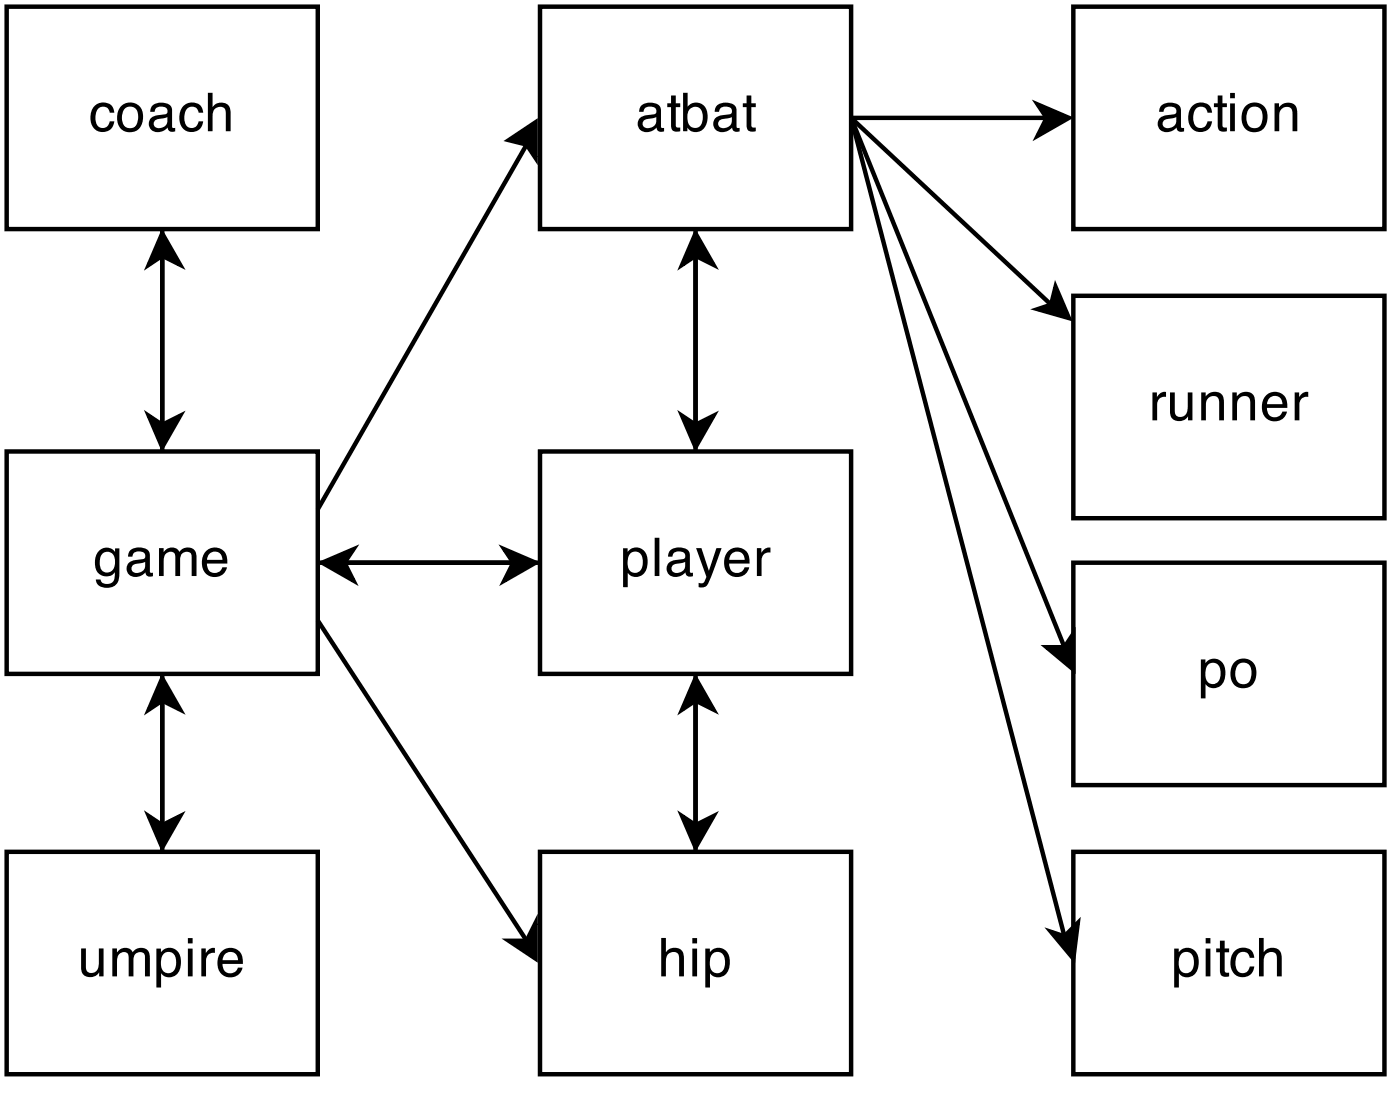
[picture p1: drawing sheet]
<svg xmlns="http://www.w3.org/2000/svg" width="60mm" height="47mm" viewBox="0 0 60 47" stroke-linecap="round" stroke-linejoin="round" font-family="sans-serif">
<path d="M.3 19.4h13.4v9.6h-13.4z" fill="none" stroke="#000" stroke-width=".19"/>
<path d="M4.2 23.7a.45 .45 0 0 1 .8 .1v-.2h.1v1.1a.52 .52 0 0 1-.3 .6 .52 .52 0 0 1-.7-.4h.2l.1 .2a.35 .35 0 0 0 .5-.3v-.2a.52 .52 0 0 1-.6 .1 .52 .52 0 0 1-.2-.7zM4.5 23.8a.44 .44 0 0 0-.2 .5 .44 .44 0 0 0 .5 .3 .44 .44 0 0 0 .2-.5 .44 .44 0 0 0-.5-.3zM5.7 24.4v.1a.31 .31 0 0 0 .4 .1 .31 .31 0 0 0 .1-.4zM5.7 23.7l.1-.1a.48 .48 0 0 1 .7 .3v.7l.1 .1v.1a.23 .23 0 0 1-.3-.2 .4 .4 0 0 1-.7 .2 .4 .4 0 0 1 .1-.6l.5-.2a.27 .27 0 0 0-.2-.3 .27 .27 0 0 0-.3 .3h-.2zM6.9 23.6h.2v.2a.39 .39 0 0 1 .6 0 .4 .4 0 0 1 .5-.2 .4 .4 0 0 1 .3 .4v.8h-.2l-.1-.9-.1-.1a.29 .29 0 0 0-.3 .3v.7h-.2l-.1-.9a.22 .22 0 0 0-.1-.2 .22 .22 0 0 0-.3 .1v.4v.6h-.2zM8.9 23.8a.55 .55 0 0 1 .6-.2 .55 .55 0 0 1 .3 .7h-.9a.34 .34 0 0 0 .3 .4 .34 .34 0 0 0 .4-.3h.2a.57 .57 0 0 1-.8 .4 .57 .57 0 0 1-.3-.8zM9 23.8l-.1 .3h.7a.33 .33 0 0 0-.2-.3 .33 .33 0 0 0-.4 0z" fill-rule="evenodd" fill="#000"/>
<path d="M.3 .3h13.4v9.6h-13.4z" fill="#fff"/>
<path d="M.3 .3h13.4v9.6h-13.4z" fill="none" stroke="#000" stroke-width=".19"/>
<path d="M4.1 4.6a.5 .5 0 0 1 .5-.2 .5 .5 0 0 1 .3 .5h-.2l-.1-.2a.44 .44 0 0 0-.5 .1 .44 .44 0 0 0 .1 .6 .3 .3 0 0 0 .3 .1 .3 .3 0 0 0 .2-.3h.2a.54 .54 0 0 1-.7 .4 .54 .54 0 0 1-.3-.7zM5.3 4.7v.2a.39 .39 0 0 0 .1 .5 .39 .39 0 0 0 .5 0l.1-.4a.35 .35 0 0 0-.2-.4 .35 .35 0 0 0-.5 .1zM5.2 4.6a.62 .62 0 0 1 1 .3 .62 .62 0 0 1-.8 .8 .69 .69 0 0 1-.2-1.1zM6.6 5.2v.1a.31 .31 0 0 0 .4 .2 .31 .31 0 0 0 .2-.4zM6.6 4.5l.2-.1a.48 .48 0 0 1 .6 .4v.7h.1v.2a.23 .23 0 0 1-.3-.2 .4 .4 0 0 1-.6 .1 .4 .4 0 0 1 0-.6l.6-.1a.27 .27 0 0 0-.2-.3 .27 .27 0 0 0-.3 .2h-.2zM7.9 4.6a.5 .5 0 0 1 .5-.2 .5 .5 0 0 1 .4 .5h-.2l-.1-.2a.44 .44 0 0 0-.5 .1 .44 .44 0 0 0 0 .6 .3 .3 0 0 0 .3 .1 .3 .3 0 0 0 .3-.3h.2a.54 .54 0 0 1-.7 .4 .54 .54 0 0 1-.4-.7zM9 4h.2v.6a.42 .42 0 0 1 .5-.2 .42 .42 0 0 1 .2 .5v.7h-.2v-.7a.28 .28 0 0 0-.2-.3 .28 .28 0 0 0-.3 .2v.8h-.2z" fill-rule="evenodd" fill="#000"/>
<path d="M.3 36.7h13.4v9.5h-13.4z" fill="#fff"/>
<path d="M.3 36.7h13.4v9.5h-13.4z" fill="none" stroke="#000" stroke-width=".19"/>
<path d="M3.5 40.8h.2v.9l.2 .2a.38 .38 0 0 0 .4-.5v-.6h.2v1.2h-.2v-.1a.42 .42 0 0 1-.5 .2 .42 .42 0 0 1-.3-.4zM4.8 40.8h.2v.2a.39 .39 0 0 1 .7 0 .4 .4 0 0 1 .5-.2 .4 .4 0 0 1 .3 .4v.8h-.3v-.9l-.2-.1a.29 .29 0 0 0-.2 .3v.7h-.3v-.9a.22 .22 0 0 0-.1-.1 .22 .22 0 0 0-.3 .1l-.1 .3v.6h-.2zM7.1 41l-.1 .2a.4 .4 0 0 0 0 .5 .4 .4 0 0 0 .5 .1l.1-.4a.36 .36 0 0 0-.5-.4zM6.7 40.8h.2v.2a.49 .49 0 0 1 .6-.1 .49 .49 0 0 1 .3 .5 .51 .51 0 0 1-.2 .6 .51 .51 0 0 1-.7-.1v.6h-.2zM8.1 40.8h.2v1.2h-.2zM8.1 40.4h.2v.2h-.2zM8.7 40.8h.2v.2l.2-.2h.2v.2a.32 .32 0 0 0-.4 .3v.7h-.2zM9.5 41a.55 .55 0 0 1 .7-.1 .55 .55 0 0 1 .3 .6h-.9a.34 .34 0 0 0 .2 .4 .34 .34 0 0 0 .5-.2h.1a.57 .57 0 0 1-.7 .3 .57 .57 0 0 1-.3-.7zM9.7 41.1l-.1 .2h.7a.33 .33 0 0 0-.2-.3 .33 .33 0 0 0-.4 .1z" fill-rule="evenodd" fill="#000"/>
<path d="M23.3 .3h13.4v9.6h-13.4z" fill="#fff"/>
<path d="M23.3 .3h13.4v9.6h-13.4z" fill="none" stroke="#000" stroke-width=".19"/>
<path d="M27.7 5.2v.1a.31 .31 0 0 0 .4 .2 .31 .31 0 0 0 .1-.4zM27.7 4.5l.1-.1a.48 .48 0 0 1 .7 .4v.7h.1v.2a.23 .23 0 0 1-.3-.2 .4 .4 0 0 1-.6 .1 .4 .4 0 0 1 0-.6l.6-.1a.27 .27 0 0 0-.3-.3 .27 .27 0 0 0-.3 .2h-.2zM28.9 4.1h.2v.3h.2v.2h-.2v.8l.2 .1v.1a.29 .29 0 0 1-.4-.2v-.8h-.1v-.2h.1zM29.4 4h.2v.6a.53 .53 0 0 1 .7-.1 .53 .53 0 0 1 .2 .7 .48 .48 0 0 1-.3 .5 .48 .48 0 0 1-.6-.2v.1h-.2zM29.7 4.7l-.1 .3a.35 .35 0 0 0 .4 .5 .35 .35 0 0 0 .3-.5 .34 .34 0 0 0-.2-.4 .34 .34 0 0 0-.4 .1zM31 5.2l-.1 .1a.31 .31 0 0 0 .5 .2 .31 .31 0 0 0 .1-.4zM30.9 4.5l.2-.1a.48 .48 0 0 1 .6 .4v.7h.2v.2a.23 .23 0 0 1-.4-.2 .4 .4 0 0 1-.6 .1 .4 .4 0 0 1 .1-.6l.5-.1a.27 .27 0 0 0-.2-.3 .27 .27 0 0 0-.3 .2h-.2zM32.2 4.1h.2v.3h.2v.2h-.2v.8l.2 .1v.1a.29 .29 0 0 1-.4-.2v-.8h-.2v-.2h.2z" fill-rule="evenodd" fill="#000"/>
<path d="M46.2 36.7h13.5v9.5h-13.5z" fill="#fff"/>
<path d="M46.2 36.7h13.5v9.5h-13.5z" fill="none" stroke="#000" stroke-width=".19"/>
<path d="M50.9 41l-.1 .2a.4 .4 0 0 0 0 .5 .4 .4 0 0 0 .6 .1v-.4a.36 .36 0 0 0-.5-.4zM50.6 40.8h.2v.2a.49 .49 0 0 1 .6-.1 .49 .49 0 0 1 .3 .5 .51 .51 0 0 1-.3 .6 .51 .51 0 0 1-.6-.1v.6h-.2zM52 40.8h.2v1.2h-.2zM52 40.4h.2v.2h-.2zM52.6 40.5h.2v.3h.2v.2h-.2v.8l.2 .1v.1a.29 .29 0 0 1-.4-.2v-.8h-.2v-.2h.2zM53.2 41a.5 .5 0 0 1 .5-.2 .5 .5 0 0 1 .3 .4h-.1l-.1-.1a.44 .44 0 0 0-.6 .1 .44 .44 0 0 0 .1 .6 .3 .3 0 0 0 .3 .1 .3 .3 0 0 0 .3-.3h.1a.54 .54 0 0 1-.7 .4 .54 .54 0 0 1-.3-.7zM54.2 40.4h.3v.6a.42 .42 0 0 1 .4-.2 .42 .42 0 0 1 .3 .5v.7h-.2v-.7a.28 .28 0 0 0-.2-.3 .28 .28 0 0 0-.3 .2v.8h-.3z" fill-rule="evenodd" fill="#000"/>
<path d="M46.2 12.7h13.5v9.6h-13.5z" fill="#fff"/>
<path d="M46.2 12.7h13.5v9.6h-13.5z" fill="none" stroke="#000" stroke-width=".19"/>
<path d="M49.7 16.9h.2v.2l.2-.2h.1v.2a.32 .32 0 0 0-.3 .3v.7h-.2zM50.4 16.9h.2v.9l.3 .2a.38 .38 0 0 0 .3-.5v-.6h.2v1.2h-.2v-.2a.42 .42 0 0 1-.5 .2 .42 .42 0 0 1-.3-.4zM51.8 16.9h.2v.2a.43 .43 0 0 1 .4-.2 .43 .43 0 0 1 .3 .4v.8h-.2v-.8a.3 .3 0 0 0-.3-.2 .3 .3 0 0 0-.2 .4v.6h-.2zM53.1 16.9h.2v.2a.43 .43 0 0 1 .5-.2 .43 .43 0 0 1 .3 .4v.8h-.2v-.8a.3 .3 0 0 0-.4-.2 .3 .3 0 0 0-.2 .4v.6h-.2zM54.5 17a.55 .55 0 0 1 .7-.1 .55 .55 0 0 1 .3 .7h-.9a.34 .34 0 0 0 .2 .4 .34 .34 0 0 0 .5-.3h.2a.57 .57 0 0 1-.8 .4 .57 .57 0 0 1-.3-.8zM54.7 17.1l-.1 .3h.7a.33 .33 0 0 0-.2-.3 .33 .33 0 0 0-.4 0zM55.8 16.9h.2v.2l.2-.2h.2v.2a.32 .32 0 0 0-.4 .3v.7h-.2z" fill-rule="evenodd" fill="#000"/>
<path d="M46.2 .3h13.5v9.6h-13.5z" fill="#fff"/>
<path d="M46.2 .3h13.5v9.6h-13.5z" fill="none" stroke="#000" stroke-width=".19"/>
<path d="M50.1 5.2v.1a.31 .31 0 0 0 .4 .2 .31 .31 0 0 0 .1-.4zM50.1 4.5l.1-.1a.48 .48 0 0 1 .7 .4v.7h.1v.2a.23 .23 0 0 1-.3-.2 .4 .4 0 0 1-.6 .1 .4 .4 0 0 1 0-.6l.6-.1a.27 .27 0 0 0-.3-.3 .27 .27 0 0 0-.3 .2h-.2zM51.4 4.6a.5 .5 0 0 1 .5-.2 .5 .5 0 0 1 .3 .5h-.2l-.1-.2a.44 .44 0 0 0-.5 .1 .44 .44 0 0 0 .1 .6 .3 .3 0 0 0 .3 .1 .3 .3 0 0 0 .2-.3h.2a.54 .54 0 0 1-.7 .4 .54 .54 0 0 1-.3-.7zM52.5 4.1h.2v.3h.2v.2h-.2v.8l.2 .1v.1a.29 .29 0 0 1-.4-.2v-.8h-.2v-.2h.2zM53 4.5h.2v1.1h-.2zM53 4h.2v.2h-.2zM53.8 4.7l-.1 .2a.39 .39 0 0 0 .1 .5 .39 .39 0 0 0 .5 0l.1-.4a.35 .35 0 0 0-.2-.4 .35 .35 0 0 0-.4 .1zM53.7 4.6a.62 .62 0 0 1 .9 .3 .62 .62 0 0 1-.7 .8 .69 .69 0 0 1-.2-1.1zM54.9 4.4h.2v.2a.43 .43 0 0 1 .5-.2 .43 .43 0 0 1 .3 .5v.7h-.2v-.7a.3 .3 0 0 0-.4-.3 .3 .3 0 0 0-.2 .4v.6h-.2z" fill-rule="evenodd" fill="#000"/>
<path d="M23.3 19.4h13.4v9.6h-13.4z" fill="#fff"/>
<g fill="none" stroke="#000" stroke-width=".19">
<path d="M7 10.1l.8 1.3-.8-.4-.6 .4zM7 11v8.4M21.9 6l1.2-.7v1.5l-.4-.6zM22.7 6.2l-9 15.7M23.3 19.4h13.4v9.6h-13.4zM30 10.1l.7 1.3-.7-.4-.6 .4zM30 11v8.4M45.3 13.1l-8.6-8 9.2 35.2M45.5 12.4l.6 1.3-1.4-.4 .6-.2zM6.4 35.1l.6 .4 .8-.4-.8 1.4zM7 29v6.5M13.7 24.2h8.4"/>
<path d="M21.7 23.7l1.4 .5-1.4 .8 .4-.8zM45.3 40.1l.6 .2 .5-.6-.2 1.6z"/>
</g>
<path d="M27.2 23.8l-.1 .2a.4 .4 0 0 0 0 .5 .4 .4 0 0 0 .5 0l.1-.3a.36 .36 0 0 0-.5-.4zM26.8 23.6h.2v.2a.49 .49 0 0 1 .6-.2 .49 .49 0 0 1 .3 .6 .51 .51 0 0 1-.2 .6 .51 .51 0 0 1-.7-.1v.6h-.2zM28.2 23.2h.2v1.6h-.2zM29 24.4l-.1 .1a.31 .31 0 0 0 .4 .1 .31 .31 0 0 0 .2-.4zM28.9 23.7l.2-.1a.48 .48 0 0 1 .6 .3v.7l.2 .1v.1a.23 .23 0 0 1-.4-.2 .4 .4 0 0 1-.6 .2 .4 .4 0 0 1 0-.6l.6-.2a.27 .27 0 0 0-.2-.3 .27 .27 0 0 0-.3 .3h-.2zM30 23.6h.2l.3 1 .4-1h.2l-.5 1.3a.4 .4 0 0 1-.5 .4v-.2h.2l.1-.3zM31.4 23.8a.55 .55 0 0 1 .6-.2 .55 .55 0 0 1 .3 .7h-.9a.34 .34 0 0 0 .3 .4 .34 .34 0 0 0 .4-.3h.2a.57 .57 0 0 1-.8 .4 .57 .57 0 0 1-.3-.8zM31.5 23.8l-.1 .3h.7a.33 .33 0 0 0-.2-.3 .33 .33 0 0 0-.4 0zM32.6 23.6h.2v.2l.2-.2h.2v.2a.32 .32 0 0 0-.4 .3v.7h-.2z" fill-rule="evenodd" fill="#000"/>
<path d="M7 10.1l.8 1.3-.8-.4-.6 .4zM21.9 6l1.2-.7v1.5l-.4-.6zM30 10.1l.7 1.3-.7-.4-.6 .4zM45.5 12.4l.6 1.3-1.4-.4 .6-.2zM6.4 35.1l.6 .4 .8-.4-.8 1.4zM21.7 23.7l1.4 .5-1.4 .8 .4-.8zM45.3 40.1l.6 .2 .5-.6-.2 1.6z" fill="#000"/>
<path d="M23.3 36.7h13.4v9.5h-13.4z" fill="#fff"/>
<path d="M13.7 26.7l9 13.8M23.3 36.7h13.4v9.5h-13.4zM21.9 40.5h.8l.4-.8v1.6z" fill="none" stroke="#000" stroke-width=".19"/>
<path d="M28.5 40.4h.2v.6a.42 .42 0 0 1 .5-.2 .42 .42 0 0 1 .3 .5v.7h-.2v-.7a.28 .28 0 0 0-.3-.3 .28 .28 0 0 0-.3 .2v.8h-.2zM29.8 40.8h.2v1.2h-.2zM29.8 40.4h.2v.2h-.2zM30.7 41l-.1 .2a.4 .4 0 0 0 0 .5 .4 .4 0 0 0 .5 .1l.1-.4a.36 .36 0 0 0-.5-.4zM30.4 40.8h.2v.2a.49 .49 0 0 1 .6-.1 .49 .49 0 0 1 .2 .5 .51 .51 0 0 1-.2 .6 .51 .51 0 0 1-.6-.1v.6h-.2z" fill-rule="evenodd" fill="#000"/>
<path d="M21.9 40.5h.8l.4-.8v1.6z" fill="#000"/>
<path d="M46.2 24.2h13.5v9.6h-13.5z" fill="#fff"/>
<g fill="none" stroke="#000" stroke-width=".19">
<path d="M6.4 17.9l.6 .4 .8-.4-.8 1.3zM7 9.9v8.4M29.4 17.9l.6 .4 .7-.4-.7 1.3zM30 9.9v8.4M44.7 4.5l1.4 .6-1.4 .7 .4-.7zM45.1 5.1h-8.4l9.2 22.8M7 29.2l.8 1.3-.8-.3-.6 .3zM7 30.2v6.5M13.9 24.2l1.3-.5-.4 .5 .4 .8zM14.8 24.2h8.5M29.4 35.1l.6 .4 .7-.4-.7 1.4zM30 29.2l.7 1.3-.7-.3-.6 .3z"/>
<path d="M30 29v7.7M45.1 27.9h.8l.3-.6v1.5zM46.2 24.2h13.5v9.6h-13.5z"/>
</g>
<path d="M52.1 28.6l-.1 .1a.4 .4 0 0 0 0 .6 .4 .4 0 0 0 .5 0l.1-.3a.36 .36 0 0 0-.5-.4zM51.7 28.4h.2v.2a.49 .49 0 0 1 .6-.2 .49 .49 0 0 1 .3 .6 .51 .51 0 0 1-.2 .6 .51 .51 0 0 1-.7-.1v.6h-.2zM53.3 28.7l-.1 .1a.39 .39 0 0 0 .1 .5 .39 .39 0 0 0 .6 0v-.3a.35 .35 0 0 0-.2-.4 .35 .35 0 0 0-.4 .1zM53.2 28.5a.62 .62 0 0 1 1 .4 .62 .62 0 0 1-.8 .7 .69 .69 0 0 1-.2-1.1z" fill-rule="evenodd" fill="#000"/>
<path d="M6.4 17.9l.6 .4 .8-.4-.8 1.3zM29.4 17.9l.6 .4 .7-.4-.7 1.3zM44.7 4.5l1.4 .6-1.4 .7 .4-.7zM7 29.2l.8 1.3-.8-.3-.6 .3zM13.9 24.2l1.3-.5-.4 .5 .4 .8zM29.4 35.1l.6 .4 .7-.4-.7 1.4zM30 29.2l.7 1.3-.7-.3-.6 .3zM45.1 27.9h.8l.3-.6v1.5z" fill="#000"/>
</svg>
